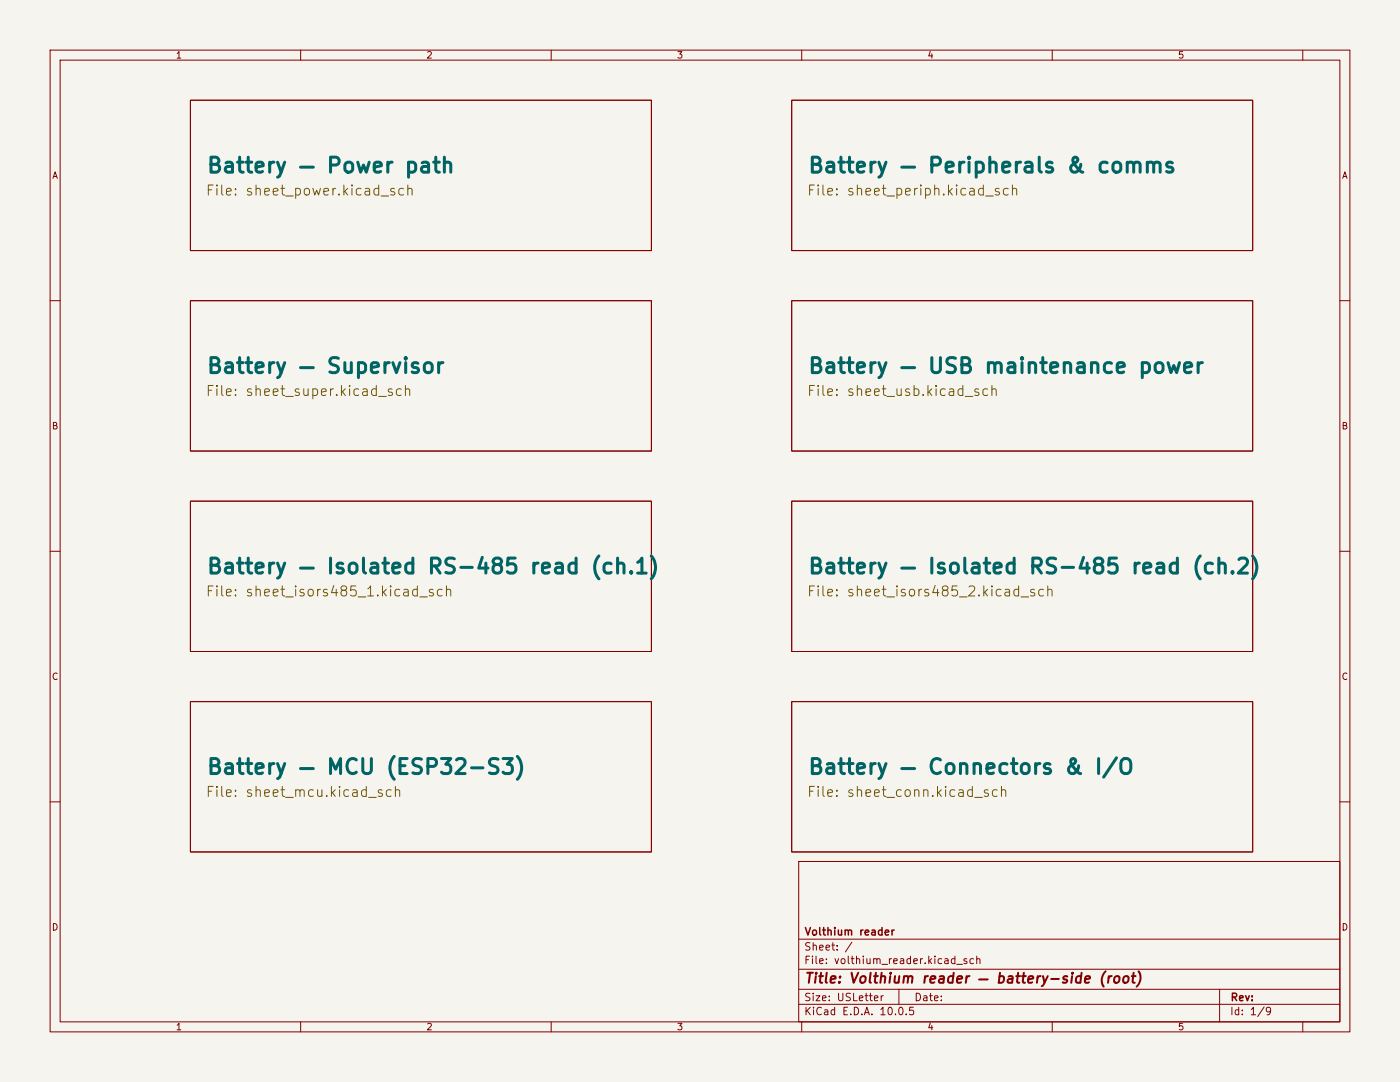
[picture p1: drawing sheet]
<svg xmlns="http://www.w3.org/2000/svg" width="279mm" height="216mm" viewBox="0 0 279 216" stroke-linecap="round" stroke-linejoin="round" font-family="sans-serif">
<defs><g id="words">
<g font-size="3" fill="#006464">
<text x="41.1" y="35.3">Battery — Power path</text>
<text x="161.1" y="35.3">Battery — Peripherals &amp; comms</text>
<text x="41.1" y="75.3">Battery — Supervisor</text>
<text x="161.1" y="75.3">Battery — USB maintenance power</text>
<text x="41.1" y="115.3">Battery — Isolated RS-485 read (ch.1)</text>
<text x="161.1" y="115.3">Battery — Isolated RS-485 read (ch.2)</text>
<text x="41.1" y="155.3">Battery — MCU (ESP32-S3)</text>
<text x="161.1" y="155.3">Battery — Connectors &amp; I/O</text>
</g>
<g font-size="2" fill="#725600">
<text x="40.9" y="39.5">File: sheet_power.kicad_sch</text>
<text x="160.9" y="39.5">File: sheet_periph.kicad_sch</text>
<text x="40.9" y="79.5">File: sheet_super.kicad_sch</text>
<text x="160.9" y="79.5">File: sheet_usb.kicad_sch</text>
<text x="40.9" y="119.5">File: sheet_isors485_1.kicad_sch</text>
<text x="160.9" y="119.5">File: sheet_isors485_2.kicad_sch</text>
<text x="40.9" y="159.5">File: sheet_mcu.kicad_sch</text>
<text x="160.9" y="159.5">File: sheet_conn.kicad_sch</text>
</g>
<text font-size="2" fill="#840000" x="160.4" y="196.7">Title: Volthium reader — battery-side (root)</text>
<g font-size="1.5" fill="#840000">
<text x="160.4" y="190">Sheet: /</text>
<text x="160.4" y="187">Volthium reader</text>
<text x="160.4" y="192.7">File: volthium_reader.kicad_sch</text>
<text x="160.4" y="202.9">KiCad E.D.A. 10.0.5</text>
<text x="160.4" y="200.1">Size: USLetter</text>
<text x="182.4" y="200.1">Date:</text>
<text x="245.4" y="202.9">Id: 1/9</text>
<text x="245.4" y="200.1">Rev:</text>
</g>
<g font-size="1.3" fill="#840000">
<text x="35" y="12">1</text>
<text x="85" y="12">2</text>
<text x="135" y="12">3</text>
<text x="185" y="12">4</text>
<text x="235" y="12">5</text>
<text x="10.3" y="36">A</text>
<text x="267.7" y="36">A</text>
<text x="10.2" y="86">B</text>
<text x="267.6" y="86">B</text>
<text x="10.2" y="136">C</text>
<text x="267.6" y="136">C</text>
<text x="10.2" y="186">D</text>
<text x="267.6" y="186">D</text>
<text x="35" y="205.9">1</text>
<text x="85" y="205.9">2</text>
<text x="135" y="205.9">3</text>
<text x="185" y="205.9">4</text>
<text x="235" y="205.9">5</text>
</g>
</g></defs>
<path d="M0 0h279.4v215.9h-279.4z" fill="#f5f4ef" stroke="#f5f4ef" stroke-width=".2"/>
<g fill="none" stroke="#840000" stroke-width=".2">
<path d="M10 10h259.4v195.9h-259.4zM12 12h255.4v191.9h-255.4zM38 20h92v30h-92zM60 10v2M110 10v2M158 20h92v30h-92zM160 10v2M210 10v2M260 10v2M38 60h92v30h-92zM158 60h92v30h-92zM10 60h2"/>
<path d="M267.4 60h2M10 110h2M38 100h92v30h-92zM158 100h92v30h-92zM267.4 110h2M38 140h92v30h-92zM158 140h92v30h-92zM10 160h2M159.4 171.9h108v32h-108zM267.4 160h2M159.4 197.4h108M159.4 193.4h108"/>
<path d="M159.4 187.4h108M179.4 197.4v3M243.4 197.4v6.5M60 203.9v2M110 203.9v2M159.4 200.4h108M160 203.9v2M210 203.9v2M260 203.9v2"/>
</g>
<use href="#words"/>
</svg>
